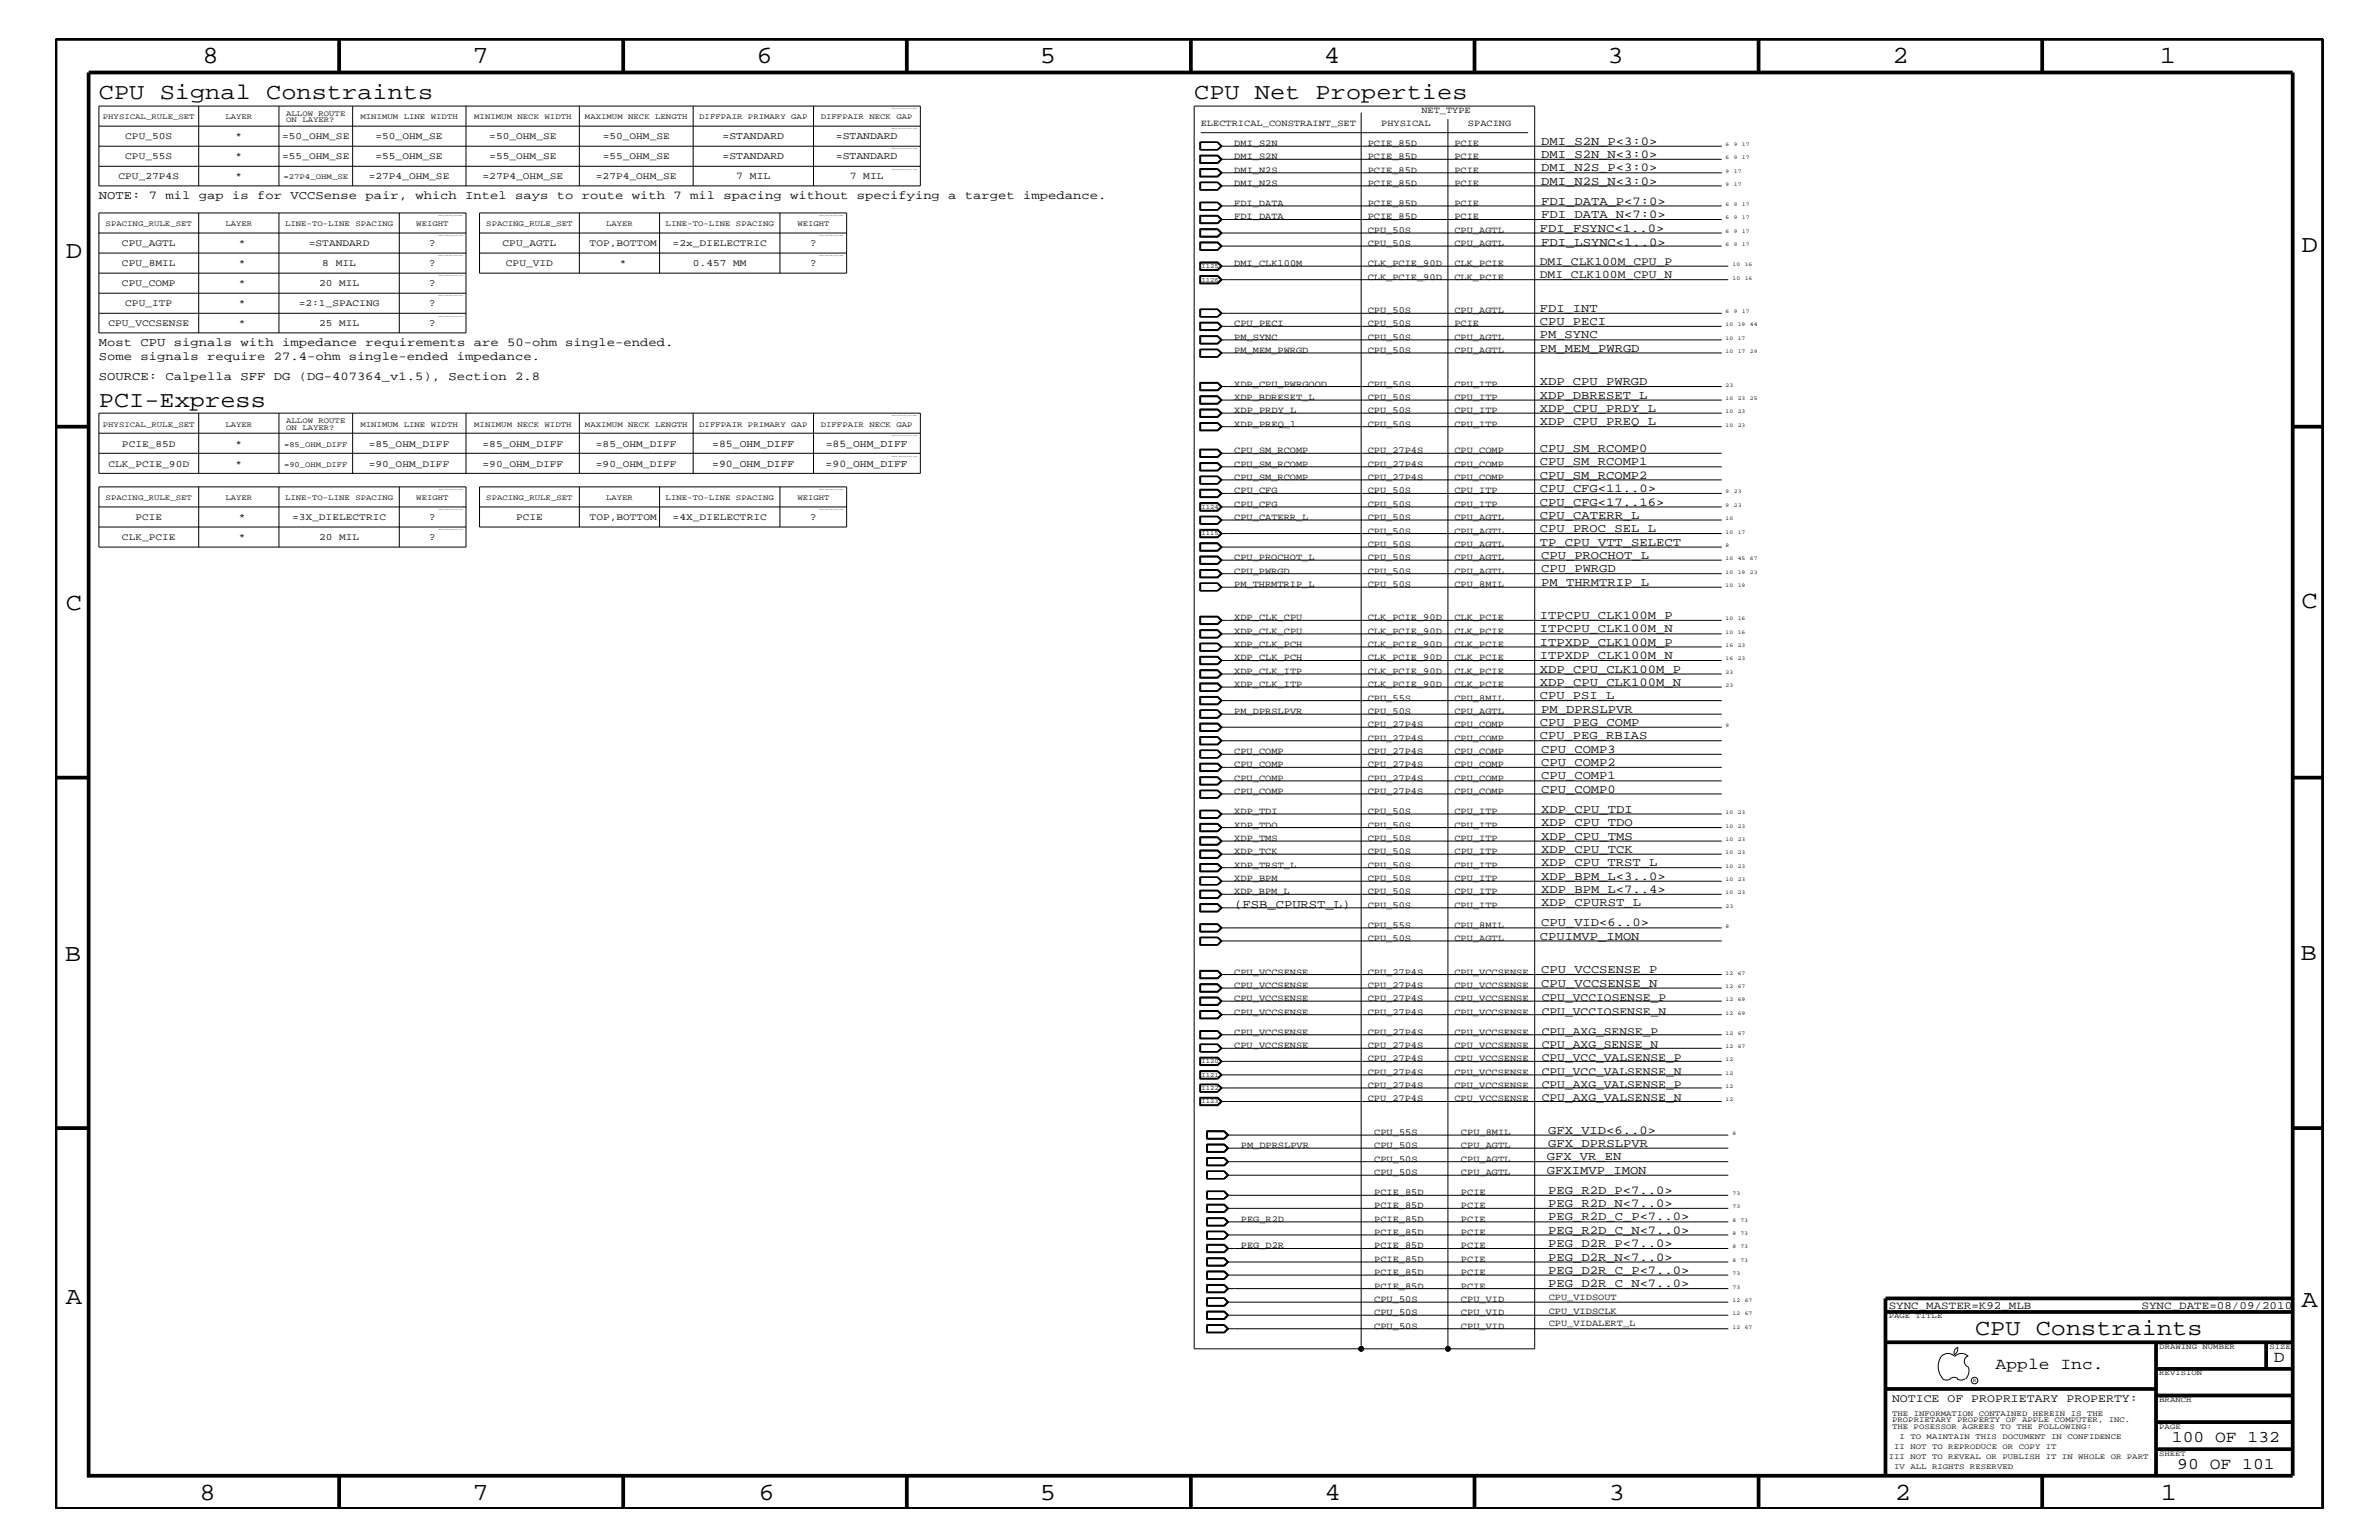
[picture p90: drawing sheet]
<svg xmlns="http://www.w3.org/2000/svg" width="432mm" height="279mm" viewBox="0 0 432 279" stroke-linecap="round" stroke-linejoin="round" font-family="sans-serif">
<defs><g id="words">
<g font-size="4.5">
<text x="36.7" y="11.5">8</text>
<text x="85.8" y="11.5">7</text>
<text x="137.3" y="11.5">6</text>
<text x="188.7" y="11.5">5</text>
<text x="240.3" y="11.5">4</text>
<text x="291.8" y="11.5">3</text>
<text x="343.5" y="11.5">2</text>
<text x="392" y="11.5">1</text>
<text x="11.9" y="46.8">D</text>
<text x="417.8" y="45.7">D</text>
<text x="11.9" y="110.6">C</text>
<text x="417.7" y="110.3">C</text>
<text x="11.8" y="174.3">B</text>
<text x="417.6" y="174.2">B</text>
<text x="11.9" y="236.7">A</text>
<text x="417.7" y="237.1">A</text>
<text x="36.2" y="272.1">8</text>
<text x="85.8" y="272.1">7</text>
<text x="137.7" y="272.1">6</text>
<text x="188.7" y="272.1">5</text>
<text x="240.4" y="272.1">4</text>
<text x="292" y="272.1">3</text>
<text x="343.9" y="272.1">2</text>
<text x="392.2" y="272.1">1</text>
</g>
<g font-size="4.1">
<text x="17.9" y="18">CPU Signal Constraints</text>
<text x="216.7" y="18">CPU Net Properties</text>
<text x="17.9" y="73.8">PCI-Express</text>
<text x="358.5" y="242.3">CPU Constraints</text>
</g>
<g font-size="3">
<text x="362.2" y="248.4">Apple Inc.</text>
<text x="412.7" y="247.1">D</text>
<text x="394.2" y="261.6">100 OF 132</text>
<text x="395.2" y="266.6">90 OF 101</text>
</g>
<g font-size="2.2">
<text x="279.7" y="28.6">DMI_S2N_N&lt;3:0&gt;</text>
<text x="279.7" y="26.3">DMI_S2N_P&lt;3:0&gt;</text>
<text x="279.7" y="33.6">DMI_N2S_N&lt;3:0&gt;</text>
<text x="279.7" y="31.1">DMI_N2S_P&lt;3:0&gt;</text>
<text x="17.9" y="36.2">NOTE: 7 mil gap is for VCCSense pair, which Intel says to route with 7 mil spacing without specifying a target impedance.</text>
<text x="279.7" y="37.2">FDI_DATA_P&lt;7:0&gt;</text>
<text x="279.7" y="39.6">FDI_DATA_N&lt;7:0&gt;</text>
<text x="279.5" y="42">FDI_FSYNC&lt;1..0&gt;</text>
<text x="279.7" y="44.6">FDI_LSYNC&lt;1..0&gt;</text>
<text x="279.5" y="59">CPU_PECI</text>
<text x="279.5" y="56.6">FDI_INT</text>
<text x="17.9" y="65.3">Some signals require 27.4-ohm single-ended impedance.</text>
<text x="17.9" y="62.9">Most CPU signals with impedance requirements are 50-ohm single-ended.</text>
<text x="279.5" y="61.4">PM_SYNC</text>
<text x="279.5" y="63.9">PM_MEM_PWRGD</text>
<text x="17.9" y="68.9">SOURCE: Calpella SFF DG (DG-407364_v1.5), Section 2.8</text>
<text x="279.5" y="69.9">XDP_CPU_PWRGD</text>
<text x="279.5" y="72.3">XDP_DBRESET_L</text>
<text x="279.5" y="74.7">XDP_CPU_PRDY_L</text>
<text x="279.5" y="77.2">XDP_CPU_PREQ_L</text>
<text x="279.5" y="82">CPU_SM_RCOMP0</text>
<text x="279.5" y="86.9">CPU_SM_RCOMP2</text>
<text x="279.5" y="84.4">CPU_SM_RCOMP1</text>
<text x="279.5" y="89.3">CPU_CFG&lt;11..0&gt;</text>
<text x="279.5" y="94.2">CPU_CATERR_L</text>
<text x="279.5" y="91.7">CPU_CFG&lt;17..16&gt;</text>
<text x="279.5" y="99">TP_CPU_VTT_SELECT</text>
<text x="279.5" y="96.5">CPU_PROC_SEL_L</text>
<text x="279.7" y="101.4">CPU_PROCHOT_L</text>
<text x="279.7" y="106.3">PM_THRMTRIP_L</text>
<text x="279.7" y="103.8">CPU_PWRGD</text>
<text x="279.5" y="112.3">ITPCPU_CLK100M_P</text>
<text x="279.5" y="114.8">ITPCPU_CLK100M_N</text>
<text x="279.5" y="117.2">ITPXDP_CLK100M_P</text>
<text x="279.5" y="119.6">ITPXDP_CLK100M_N</text>
<text x="279.5" y="122">XDP_CPU_CLK100M_P</text>
<text x="279.5" y="124.4">XDP_CPU_CLK100M_N</text>
<text x="279.5" y="131.7">CPU_PEG_COMP</text>
<text x="279.5" y="126.9">CPU_PSI_L</text>
<text x="279.7" y="129.3">PM_DPRSLPVR</text>
<text x="279.5" y="134.1">CPU_PEG_RBIAS</text>
<text x="279.7" y="136.6">CPU_COMP3</text>
<text x="279.7" y="141.4">CPU_COMP1</text>
<text x="279.7" y="143.9">CPU_COMP0</text>
<text x="279.7" y="139">CPU_COMP2</text>
<text x="279.7" y="147.5">XDP_CPU_TDI</text>
<text x="279.7" y="149.9">XDP_CPU_TDO</text>
<text x="279.7" y="154.7">XDP_CPU_TCK</text>
<text x="279.7" y="152.3">XDP_CPU_TMS</text>
<text x="279.7" y="157.2">XDP_CPU_TRST_L</text>
<text x="279.7" y="159.6">XDP_BPM_L&lt;3..0&gt;</text>
<text x="279.7" y="162">XDP_BPM_L&lt;7..4&gt;</text>
<text x="224" y="164.7">(FSB_CPURST_L)</text>
<text x="279.7" y="164.5">XDP_CPURST_L</text>
<text x="279.5" y="170.5">CPUIMVP_IMON</text>
<text x="279.7" y="168.1">CPU_VID&lt;6..0&gt;</text>
<text x="279.7" y="179">CPU_VCCSENSE_N</text>
<text x="279.7" y="176.6">CPU_VCCSENSE_P</text>
<text x="281" y="208.1">GFX_DPRSLPVR</text>
<text x="281" y="205.7">GFX_VID&lt;6..0&gt;</text>
<text x="280.8" y="213">GFXIMVP_IMON</text>
<text x="280.8" y="210.5">GFX_VR_EN</text>
<text x="281" y="221.4">PEG_R2D_C_P&lt;7..0&gt;</text>
<text x="281" y="216.6">PEG_R2D_P&lt;7..0&gt;</text>
<text x="281" y="219">PEG_R2D_N&lt;7..0&gt;</text>
<text x="281" y="223.9">PEG_R2D_C_N&lt;7..0&gt;</text>
<text x="281" y="226.3">PEG_D2R_P&lt;7..0&gt;</text>
<text x="281" y="231.1">PEG_D2R_C_P&lt;7..0&gt;</text>
<text x="281" y="233.5">PEG_D2R_C_N&lt;7..0&gt;</text>
<text x="281" y="228.7">PEG_D2R_N&lt;7..0&gt;</text>
</g>
<g font-size="2.1">
<text x="279.5" y="50.5">DMI_CLK100M_CPU_N</text>
<text x="279.5" y="48">DMI_CLK100M_CPU_P</text>
<text x="279.8" y="181.6">CPU_VCCIOSENSE_P</text>
<text x="279.8" y="184.1">CPU_VCCIOSENSE_N</text>
<text x="279.8" y="187.7">CPU_AXG_SENSE_P</text>
<text x="279.8" y="190.2">CPU_AXG_SENSE_N</text>
<text x="279.8" y="197.4">CPU_AXG_VALSENSE_P</text>
<text x="279.8" y="195">CPU_VCC_VALSENSE_N</text>
<text x="279.8" y="192.6">CPU_VCC_VALSENSE_P</text>
<text x="279.8" y="199.8">CPU_AXG_VALSENSE_N</text>
<text x="343.4" y="254.4">NOTICE OF PROPRIETARY PROPERTY:</text>
</g>
<g font-size="2">
<text x="342.8" y="237.4">SYNC_MASTER=K92_MLB</text>
<text x="388.7" y="237.4">SYNC_DATE=08/09/2010</text>
</g>
<g font-size="1.9">
<text x="131.1" y="25.3">=STANDARD</text>
<text x="131.1" y="28.9">=STANDARD</text>
<text x="151.7" y="25.3">=STANDARD</text>
<text x="151.7" y="28.9">=STANDARD</text>
<text x="133.6" y="32.5">7 MIL</text>
<text x="154.2" y="32.5">7 MIL</text>
<text x="77.9" y="44.6">?</text>
<text x="147.1" y="44.6">?</text>
<text x="77.9" y="51.9">?</text>
<text x="77.9" y="48.3">?</text>
<text x="147.1" y="48.3">?</text>
<text x="77.9" y="55.6">?</text>
<text x="77.9" y="59.2">?</text>
<text x="129.3" y="81.1">=85_OHM_DIFF</text>
<text x="149.9" y="81.1">=85_OHM_DIFF</text>
<text x="129.3" y="84.7">=90_OHM_DIFF</text>
<text x="149.9" y="84.7">=90_OHM_DIFF</text>
<text x="77.9" y="94.3">?</text>
<text x="147.1" y="94.3">?</text>
<text x="77.9" y="98">?</text>
</g>
<g font-size="1.8">
<text x="22.7" y="25.3">CPU_50S</text>
<text x="22.7" y="28.9">CPU_55S</text>
<text x="42.8" y="25.3">*</text>
<text x="42.8" y="28.9">*</text>
<text x="51.2" y="25.3">=50_OHM_SE</text>
<text x="51.2" y="28.9">=55_OHM_SE</text>
<text x="68.2" y="25.3">=50_OHM_SE</text>
<text x="68.2" y="28.9">=55_OHM_SE</text>
<text x="88.8" y="25.3">=50_OHM_SE</text>
<text x="88.8" y="28.9">=55_OHM_SE</text>
<text x="109.4" y="25.3">=50_OHM_SE</text>
<text x="109.4" y="28.9">=55_OHM_SE</text>
<text x="21.5" y="32.5">CPU_27P4S</text>
<text x="42.8" y="32.5">*</text>
<text x="66.9" y="32.5">=27P4_OHM_SE</text>
<text x="87.6" y="32.5">=27P4_OHM_SE</text>
<text x="108.2" y="32.5">=27P4_OHM_SE</text>
<text x="22.1" y="44.6">CPU_AGTL</text>
<text x="43.3" y="44.6">*</text>
<text x="56" y="44.6">=STANDARD</text>
<text x="91.2" y="44.6">CPU_AGTL</text>
<text x="107" y="44.6">TOP,BOTTOM</text>
<text x="122.1" y="44.6">=2x_DIELECTRIC</text>
<text x="22.1" y="51.9">CPU_COMP</text>
<text x="22.1" y="48.3">CPU_8MIL</text>
<text x="43.3" y="51.9">*</text>
<text x="43.3" y="48.3">*</text>
<text x="57.9" y="51.9">20 MIL</text>
<text x="58.5" y="48.3">8 MIL</text>
<text x="91.8" y="48.3">CPU_VID</text>
<text x="112.5" y="48.3">*</text>
<text x="125.8" y="48.3">0.457 MM</text>
<text x="19.7" y="59.2">CPU_VCCSENSE</text>
<text x="22.7" y="55.6">CPU_ITP</text>
<text x="43.3" y="55.6">*</text>
<text x="43.3" y="59.2">*</text>
<text x="54.2" y="55.6">=2:1_SPACING</text>
<text x="57.9" y="59.2">25 MIL</text>
<text x="22.1" y="81.1">PCIE_85D</text>
<text x="42.8" y="81.1">*</text>
<text x="66.9" y="81.1">=85_OHM_DIFF</text>
<text x="87.6" y="81.1">=85_OHM_DIFF</text>
<text x="108.2" y="81.1">=85_OHM_DIFF</text>
<text x="19.7" y="84.7">CLK_PCIE_90D</text>
<text x="42.8" y="84.7">*</text>
<text x="66.9" y="84.7">=90_OHM_DIFF</text>
<text x="87.6" y="84.7">=90_OHM_DIFF</text>
<text x="108.2" y="84.7">=90_OHM_DIFF</text>
<text x="24.6" y="94.3">PCIE</text>
<text x="43.3" y="94.3">*</text>
<text x="53" y="94.3">=3X_DIELECTRIC</text>
<text x="93.7" y="94.3">PCIE</text>
<text x="107" y="94.3">TOP,BOTTOM</text>
<text x="122.1" y="94.3">=4X_DIELECTRIC</text>
<text x="22.1" y="98">CLK_PCIE</text>
<text x="43.3" y="98">*</text>
<text x="57.9" y="98">20 MIL</text>
</g>
<g font-size="1.7">
<text x="217.9" y="22.9">ELECTRICAL_CONSTRAINT_SET</text>
<text x="250.7" y="22.9">PHYSICAL</text>
<text x="258" y="20.4">NET_TYPE</text>
<text x="266.4" y="22.9">SPACING</text>
<text x="224" y="28.9">DMI_S2N</text>
<text x="224" y="26.5">DMI_S2N</text>
<text x="248.2" y="26.5">PCIE_85D</text>
<text x="248.2" y="28.9">PCIE_85D</text>
<text x="264" y="26.5">PCIE</text>
<text x="264" y="28.9">PCIE</text>
<text x="224" y="33.7">DMI_N2S</text>
<text x="224" y="31.4">DMI_N2S</text>
<text x="248.2" y="33.7">PCIE_85D</text>
<text x="248.2" y="31.4">PCIE_85D</text>
<text x="264" y="33.7">PCIE</text>
<text x="264" y="31.4">PCIE</text>
<text x="224" y="37.4">FDI_DATA</text>
<text x="224" y="39.8">FDI_DATA</text>
<text x="248.2" y="37.4">PCIE_85D</text>
<text x="248.2" y="39.8">PCIE_85D</text>
<text x="264" y="37.4">PCIE</text>
<text x="264" y="39.8">PCIE</text>
<text x="248.2" y="44.6">CPU_50S</text>
<text x="248.2" y="42.3">CPU_50S</text>
<text x="264" y="44.6">CPU_AGTL</text>
<text x="264" y="42.3">CPU_AGTL</text>
<text x="224" y="48.3">DMI_CLK100M</text>
<text x="248.2" y="50.7">CLK_PCIE_90D</text>
<text x="248.2" y="48.3">CLK_PCIE_90D</text>
<text x="264" y="50.7">CLK_PCIE</text>
<text x="264" y="48.3">CLK_PCIE</text>
<text x="224" y="59.2">CPU_PECI</text>
<text x="248.2" y="59.2">CPU_50S</text>
<text x="248.2" y="56.8">CPU_50S</text>
<text x="264" y="59.2">PCIE</text>
<text x="264" y="56.8">CPU_AGTL</text>
<text x="224" y="61.7">PM_SYNC</text>
<text x="224" y="64">PM_MEM_PWRGD</text>
<text x="248.2" y="64">CPU_50S</text>
<text x="248.2" y="61.7">CPU_50S</text>
<text x="264" y="64">CPU_AGTL</text>
<text x="264" y="61.7">CPU_AGTL</text>
<text x="224" y="70.1">XDP_CPU_PWRGOOD</text>
<text x="248.2" y="70.1">CPU_50S</text>
<text x="264" y="70.1">CPU_ITP</text>
<text x="224" y="75">XDP_PRDY_L</text>
<text x="224" y="77.4">XDP_PREQ_l</text>
<text x="224" y="72.6">XDP_BDRESET_L</text>
<text x="248.2" y="77.4">CPU_50S</text>
<text x="248.2" y="75">CPU_50S</text>
<text x="248.2" y="72.6">CPU_50S</text>
<text x="264" y="75">CPU_ITP</text>
<text x="264" y="77.4">CPU_ITP</text>
<text x="264" y="72.6">CPU_ITP</text>
<text x="224" y="82.2">CPU_SM_RCOMP</text>
<text x="248.2" y="82.2">CPU_27P4S</text>
<text x="264" y="82.2">CPU_COMP</text>
<text x="224" y="87.1">CPU_SM_RCOMP</text>
<text x="224" y="84.7">CPU_SM_RCOMP</text>
<text x="224" y="89.5">CPU_CFG</text>
<text x="248.2" y="87.1">CPU_27P4S</text>
<text x="248.2" y="84.7">CPU_27P4S</text>
<text x="248.2" y="89.5">CPU_50S</text>
<text x="264" y="87.1">CPU_COMP</text>
<text x="264" y="84.7">CPU_COMP</text>
<text x="264" y="89.5">CPU_ITP</text>
<text x="224" y="94.3">CPU_CATERR_L</text>
<text x="224" y="92">CPU_CFG</text>
<text x="248.2" y="94.3">CPU_50S</text>
<text x="248.2" y="92">CPU_50S</text>
<text x="264" y="94.3">CPU_AGTL</text>
<text x="264" y="92">CPU_ITP</text>
<text x="224" y="101.6">CPU_PROCHOT_L</text>
<text x="248.2" y="101.6">CPU_50S</text>
<text x="248.2" y="99.3">CPU_50S</text>
<text x="248.2" y="96.8">CPU_50S</text>
<text x="264" y="101.6">CPU_AGTL</text>
<text x="264" y="99.3">CPU_AGTL</text>
<text x="264" y="96.8">CPU_AGTL</text>
<text x="224" y="104.1">CPU_PWRGD</text>
<text x="224" y="106.5">PM_THRMTRIP_L</text>
<text x="248.2" y="106.5">CPU_50S</text>
<text x="248.2" y="104.1">CPU_50S</text>
<text x="264" y="106.5">CPU_8MIL</text>
<text x="264" y="104.1">CPU_AGTL</text>
<text x="224" y="112.6">XDP_CLK_CPU</text>
<text x="248.2" y="112.6">CLK_PCIE_90D</text>
<text x="264" y="112.6">CLK_PCIE</text>
<text x="224" y="115">XDP_CLK_CPU</text>
<text x="224" y="117.4">XDP_CLK_PCH</text>
<text x="224" y="119.8">XDP_CLK_PCH</text>
<text x="248.2" y="115">CLK_PCIE_90D</text>
<text x="248.2" y="117.4">CLK_PCIE_90D</text>
<text x="248.2" y="119.8">CLK_PCIE_90D</text>
<text x="264" y="115">CLK_PCIE</text>
<text x="264" y="117.4">CLK_PCIE</text>
<text x="264" y="119.8">CLK_PCIE</text>
<text x="224" y="122.3">XDP_CLK_ITP</text>
<text x="224" y="124.7">XDP_CLK_ITP</text>
<text x="248.2" y="124.7">CLK_PCIE_90D</text>
<text x="248.2" y="122.3">CLK_PCIE_90D</text>
<text x="264" y="124.7">CLK_PCIE</text>
<text x="264" y="122.3">CLK_PCIE</text>
<text x="224" y="129.6">PM_DPRSLPVR</text>
<text x="248.2" y="131.9">CPU_27P4S</text>
<text x="248.2" y="127.1">CPU_55S</text>
<text x="248.2" y="129.6">CPU_50S</text>
<text x="264" y="127.1">CPU_8MIL</text>
<text x="264" y="129.6">CPU_AGTL</text>
<text x="264" y="131.9">CPU_COMP</text>
<text x="224" y="136.8">CPU_COMP</text>
<text x="248.2" y="134.4">CPU_27P4S</text>
<text x="248.2" y="136.8">CPU_27P4S</text>
<text x="264" y="134.4">CPU_COMP</text>
<text x="264" y="136.8">CPU_COMP</text>
<text x="224" y="141.7">CPU_COMP</text>
<text x="224" y="139.2">CPU_COMP</text>
<text x="248.2" y="141.7">CPU_27P4S</text>
<text x="248.2" y="139.2">CPU_27P4S</text>
<text x="264" y="141.7">CPU_COMP</text>
<text x="264" y="139.2">CPU_COMP</text>
<text x="224" y="147.7">XDP_TDI</text>
<text x="224" y="144">CPU_COMP</text>
<text x="248.2" y="144">CPU_27P4S</text>
<text x="248.2" y="147.7">CPU_50S</text>
<text x="264" y="144">CPU_COMP</text>
<text x="264" y="147.7">CPU_ITP</text>
<text x="224" y="150.1">XDP_TDO</text>
<text x="224" y="152.6">XDP_TMS</text>
<text x="224" y="155">XDP_TCK</text>
<text x="248.2" y="150.1">CPU_50S</text>
<text x="248.2" y="152.6">CPU_50S</text>
<text x="248.2" y="155">CPU_50S</text>
<text x="264" y="150.1">CPU_ITP</text>
<text x="264" y="152.6">CPU_ITP</text>
<text x="264" y="155">CPU_ITP</text>
<text x="224" y="157.4">XDP_TRST_L</text>
<text x="224" y="159.9">XDP_BPM</text>
<text x="248.2" y="159.9">CPU_50S</text>
<text x="248.2" y="157.4">CPU_50S</text>
<text x="264" y="159.9">CPU_ITP</text>
<text x="264" y="157.4">CPU_ITP</text>
<text x="224" y="162.2">XDP_BPM_L</text>
<text x="248.2" y="162.2">CPU_50S</text>
<text x="248.2" y="164.7">CPU_50S</text>
<text x="264" y="162.2">CPU_ITP</text>
<text x="264" y="164.7">CPU_ITP</text>
<text x="248.2" y="168.3">CPU_55S</text>
<text x="248.2" y="170.7">CPU_50S</text>
<text x="264" y="168.3">CPU_8MIL</text>
<text x="264" y="170.7">CPU_AGTL</text>
<text x="224" y="179.3">CPU_VCCSENSE</text>
<text x="224" y="176.8">CPU_VCCSENSE</text>
<text x="248.2" y="179.3">CPU_27P4S</text>
<text x="248.2" y="176.8">CPU_27P4S</text>
<text x="264" y="179.3">CPU_VCCSENSE</text>
<text x="264" y="176.8">CPU_VCCSENSE</text>
<text x="224" y="181.6">CPU_VCCSENSE</text>
<text x="224" y="184.1">CPU_VCCSENSE</text>
<text x="248.2" y="181.6">CPU_27P4S</text>
<text x="248.2" y="184.1">CPU_27P4S</text>
<text x="264" y="184.1">CPU_VCCSENSE</text>
<text x="264" y="181.6">CPU_VCCSENSE</text>
<text x="224" y="187.7">CPU_VCCSENSE</text>
<text x="224" y="190.2">CPU_VCCSENSE</text>
<text x="248.2" y="187.7">CPU_27P4S</text>
<text x="248.2" y="190.2">CPU_27P4S</text>
<text x="264" y="190.2">CPU_VCCSENSE</text>
<text x="264" y="187.7">CPU_VCCSENSE</text>
<text x="248.2" y="197.4">CPU_27P4S</text>
<text x="248.2" y="195">CPU_27P4S</text>
<text x="248.2" y="192.6">CPU_27P4S</text>
<text x="264" y="195">CPU_VCCSENSE</text>
<text x="264" y="197.4">CPU_VCCSENSE</text>
<text x="264" y="192.6">CPU_VCCSENSE</text>
<text x="248.2" y="199.8">CPU_27P4S</text>
<text x="264" y="199.8">CPU_VCCSENSE</text>
<text x="225.2" y="208.3">PM_DPRSLPVR</text>
<text x="249.4" y="208.3">CPU_50S</text>
<text x="249.4" y="205.9">CPU_55S</text>
<text x="265.2" y="208.3">CPU_AGTL</text>
<text x="265.2" y="205.9">CPU_8MIL</text>
<text x="249.4" y="210.8">CPU_50S</text>
<text x="249.4" y="213.2">CPU_50S</text>
<text x="265.2" y="210.8">CPU_AGTL</text>
<text x="265.2" y="213.2">CPU_AGTL</text>
<text x="225.2" y="221.7">PEG_R2D</text>
<text x="249.4" y="221.7">PCIE_85D</text>
<text x="249.4" y="216.9">PCIE_85D</text>
<text x="249.4" y="219.2">PCIE_85D</text>
<text x="265.2" y="216.9">PCIE</text>
<text x="265.2" y="219.2">PCIE</text>
<text x="265.2" y="221.7">PCIE</text>
<text x="225.2" y="226.5">PEG_D2R</text>
<text x="249.4" y="226.5">PCIE_85D</text>
<text x="249.4" y="224.1">PCIE_85D</text>
<text x="265.2" y="226.5">PCIE</text>
<text x="265.2" y="224.1">PCIE</text>
<text x="249.4" y="233.8">PCIE_85D</text>
<text x="249.4" y="229">PCIE_85D</text>
<text x="249.4" y="231.3">PCIE_85D</text>
<text x="265.2" y="229">PCIE</text>
<text x="265.2" y="231.3">PCIE</text>
<text x="265.2" y="233.8">PCIE</text>
<text x="249.4" y="238.6">CPU_50S</text>
<text x="249.4" y="236.2">CPU_50S</text>
<text x="265.2" y="236.2">CPU_VID</text>
<text x="265.2" y="238.6">CPU_VID</text>
<text x="281.1" y="235.9">CPU_VIDSOUT</text>
<text x="281.1" y="238.4">CPU_VIDSCLK</text>
<text x="249.4" y="241.1">CPU_50S</text>
<text x="265.2" y="241.1">CPU_VID</text>
<text x="281.1" y="240.7">CPU_VIDALERT_L</text>
</g>
<g font-size="1.4">
<text x="18.7" y="21.6">PHYSICAL_RULE_SET</text>
<text x="40.9" y="21.6">LAYER</text>
<text x="51.9" y="21">ALLOW ROUTE</text>
<text x="51.9" y="22.2">ON LAYER?</text>
<text x="65.4" y="21.6">MINIMUM LINE WIDTH</text>
<text x="86.1" y="21.6">MINIMUM NECK WIDTH</text>
<text x="106.2" y="21.6">MAXIMUM NECK LENGTH</text>
<text x="126.9" y="21.6">DIFFPAIR PRIMARY GAP</text>
<text x="149" y="21.6">DIFFPAIR NECK GAP</text>
<text x="51.4" y="32.5">=27P4_OHM_SE</text>
<text x="19.2" y="41">SPACING_RULE_SET</text>
<text x="40.9" y="41">LAYER</text>
<text x="51.7" y="41">LINE-TO-LINE SPACING</text>
<text x="75.6" y="41">WEIGHT</text>
<text x="88.3" y="41">SPACING_RULE_SET</text>
<text x="110" y="41">LAYER</text>
<text x="120.8" y="41">LINE-TO-LINE SPACING</text>
<text x="144.7" y="41">WEIGHT</text>
<text x="18.7" y="77.4">PHYSICAL_RULE_SET</text>
<text x="40.9" y="77.4">LAYER</text>
<text x="51.9" y="76.8">ALLOW ROUTE</text>
<text x="65.4" y="77.4">MINIMUM LINE WIDTH</text>
<text x="86.1" y="77.4">MINIMUM NECK WIDTH</text>
<text x="106.2" y="77.4">MAXIMUM NECK LENGTH</text>
<text x="126.9" y="77.4">DIFFPAIR PRIMARY GAP</text>
<text x="149" y="77.4">DIFFPAIR NECK GAP</text>
<text x="51.6" y="81.1">=85_OHM_DIFF</text>
<text x="51.9" y="78">ON LAYER?</text>
<text x="51.6" y="84.7">=90_OHM_DIFF</text>
<text x="19.2" y="90.7">SPACING_RULE_SET</text>
<text x="40.9" y="90.7">LAYER</text>
<text x="51.7" y="90.7">LINE-TO-LINE SPACING</text>
<text x="75.6" y="90.7">WEIGHT</text>
<text x="88.3" y="90.7">SPACING_RULE_SET</text>
<text x="110" y="90.7">LAYER</text>
<text x="120.8" y="90.7">LINE-TO-LINE SPACING</text>
<text x="144.7" y="90.7">WEIGHT</text>
<text x="342.8" y="239.2">PAGE TITLE</text>
<text x="391.9" y="244.7">DRAWING NUMBER</text>
<text x="411.9" y="244.7">SIZE</text>
<text x="391.9" y="249.5">REVISION</text>
<text x="343.4" y="256.8">THE INFORMATION CONTAINED HEREIN IS THE</text>
<text x="391.9" y="254.4">BRANCH</text>
<text x="343.4" y="259.3">THE POSESSOR AGREES TO THE FOLLOWING:</text>
<text x="343.4" y="258">PROPRIETARY PROPERTY OF APPLE COMPUTER, INC.</text>
<text x="343.8" y="262.9">II NOT TO REPRODUCE OR COPY IT</text>
<text x="344.8" y="261.1">I TO MAINTAIN THIS DOCUMENT IN CONFIDENCE</text>
<text x="391.9" y="259.3">PAGE</text>
<text x="342.8" y="264.7">III NOT TO REVEAL OR PUBLISH IT IN WHOLE OR PART</text>
<text x="343.8" y="266.6">IV ALL RIGHTS RESERVED</text>
<text x="391.9" y="264.1">SHEET</text>
</g>
<g font-size="1.2">
<text x="218.1" y="48.7">I125</text>
<text x="218.1" y="51.1">I126</text>
<text x="218.1" y="92.3">I124</text>
<text x="218.1" y="97.1">I115</text>
<text x="218.1" y="192.9">I120</text>
<text x="218.1" y="195.4">I121</text>
<text x="218.1" y="197.8">I122</text>
<text x="218.1" y="200.2">I123</text>
</g>
<g font-size="1">
<text x="313.2" y="28.9">6</text>
<text x="313.2" y="26.5">6</text>
<text x="314.7" y="28.9">9</text>
<text x="314.7" y="26.5">9</text>
<text x="316.1" y="28.9">17</text>
<text x="316.1" y="26.5">17</text>
<text x="313.2" y="33.7">9</text>
<text x="313.2" y="31.4">9</text>
<text x="314.7" y="33.7">17</text>
<text x="314.7" y="31.4">17</text>
<text x="313.2" y="37.4">6</text>
<text x="313.2" y="39.8">6</text>
<text x="314.7" y="37.4">9</text>
<text x="314.7" y="39.8">9</text>
<text x="316.1" y="37.4">17</text>
<text x="316.1" y="39.8">17</text>
<text x="313.2" y="44.6">6</text>
<text x="313.2" y="42.3">6</text>
<text x="314.7" y="44.6">9</text>
<text x="314.7" y="42.3">9</text>
<text x="316.1" y="44.6">17</text>
<text x="316.1" y="42.3">17</text>
<text x="314.5" y="48.3">10</text>
<text x="314.5" y="50.7">10</text>
<text x="316.7" y="50.7">16</text>
<text x="316.7" y="48.3">16</text>
<text x="313.2" y="56.8">6</text>
<text x="313.2" y="59.2">10</text>
<text x="314.7" y="56.8">9</text>
<text x="315.4" y="59.2">19</text>
<text x="316.1" y="56.8">17</text>
<text x="317.6" y="59.2">44</text>
<text x="313.2" y="64">10</text>
<text x="313.2" y="61.7">10</text>
<text x="315.4" y="64">17</text>
<text x="315.4" y="61.7">17</text>
<text x="317.6" y="64">29</text>
<text x="313.2" y="70.1">23</text>
<text x="313.2" y="75">10</text>
<text x="313.2" y="77.4">10</text>
<text x="313.2" y="72.6">10</text>
<text x="315.4" y="75">23</text>
<text x="315.4" y="77.4">23</text>
<text x="315.4" y="72.6">23</text>
<text x="317.6" y="72.6">25</text>
<text x="313.2" y="89.5">9</text>
<text x="314.7" y="89.5">23</text>
<text x="313.2" y="92">9</text>
<text x="313.2" y="94.3">10</text>
<text x="314.7" y="92">23</text>
<text x="313.2" y="96.8">10</text>
<text x="313.2" y="99.3">8</text>
<text x="313.2" y="101.6">10</text>
<text x="315.4" y="96.8">17</text>
<text x="315.4" y="101.6">45</text>
<text x="317.6" y="101.6">67</text>
<text x="313.2" y="106.5">10</text>
<text x="313.2" y="104.1">10</text>
<text x="315.4" y="106.5">19</text>
<text x="315.4" y="104.1">19</text>
<text x="317.6" y="104.1">23</text>
<text x="313.2" y="112.6">10</text>
<text x="315.4" y="112.6">16</text>
<text x="313.2" y="115">10</text>
<text x="313.2" y="117.4">16</text>
<text x="313.2" y="119.8">16</text>
<text x="315.4" y="115">16</text>
<text x="315.4" y="117.4">23</text>
<text x="315.4" y="119.8">23</text>
<text x="313.2" y="122.3">23</text>
<text x="313.2" y="124.7">23</text>
<text x="313.2" y="131.9">9</text>
<text x="313.2" y="147.7">10</text>
<text x="315.4" y="147.7">23</text>
<text x="313.2" y="155">10</text>
<text x="313.2" y="152.6">10</text>
<text x="313.2" y="150.1">10</text>
<text x="315.4" y="155">23</text>
<text x="315.4" y="150.1">23</text>
<text x="315.4" y="152.6">23</text>
<text x="313.2" y="157.4">10</text>
<text x="313.2" y="159.9">10</text>
<text x="315.4" y="157.4">23</text>
<text x="315.4" y="159.9">23</text>
<text x="313.2" y="162.2">10</text>
<text x="313.2" y="164.7">23</text>
<text x="315.4" y="162.2">23</text>
<text x="313.2" y="168.3">8</text>
<text x="313.2" y="179.3">12</text>
<text x="313.2" y="176.8">12</text>
<text x="315.4" y="179.3">67</text>
<text x="315.4" y="176.8">67</text>
<text x="313.2" y="181.6">12</text>
<text x="313.2" y="184.1">12</text>
<text x="315.4" y="181.6">69</text>
<text x="315.4" y="184.1">69</text>
<text x="313.2" y="187.7">12</text>
<text x="313.2" y="190.2">12</text>
<text x="315.4" y="187.7">67</text>
<text x="315.4" y="190.2">67</text>
<text x="313.2" y="195">12</text>
<text x="313.2" y="192.6">12</text>
<text x="313.2" y="197.4">12</text>
<text x="313.2" y="199.8">12</text>
<text x="314.5" y="205.9">8</text>
<text x="314.5" y="216.9">73</text>
<text x="314.5" y="219.2">73</text>
<text x="314.5" y="221.7">8</text>
<text x="315.9" y="221.7">73</text>
<text x="314.5" y="226.5">8</text>
<text x="314.5" y="224.1">8</text>
<text x="315.9" y="226.5">73</text>
<text x="315.9" y="224.1">73</text>
<text x="314.5" y="231.3">73</text>
<text x="314.5" y="233.8">73</text>
<text x="314.5" y="229">8</text>
<text x="315.9" y="229">73</text>
<text x="314.5" y="236.2">12</text>
<text x="314.5" y="238.6">12</text>
<text x="316.7" y="236.2">67</text>
<text x="316.7" y="238.6">67</text>
<text x="314.5" y="241.1">12</text>
<text x="316.7" y="241.1">67</text>
<text x="358.1" y="250.7">R</text>
</g>
<g font-size=".3">
<text x="161.9" y="19.8">TABLE_PHYSICAL_RULE_HEAD</text>
<text x="161.9" y="23.5">TABLE_PHYSICAL_RULE_ITEM</text>
<text x="161.9" y="27.1">TABLE_PHYSICAL_RULE_ITEM</text>
<text x="161.9" y="30.8">TABLE_PHYSICAL_RULE_ITEM</text>
<text x="79.6" y="39.2">TABLE_SPACING_RULE_HEAD</text>
<text x="148.7" y="39.2">TABLE_SPACING_RULE_HEAD</text>
<text x="79.6" y="42.9">TABLE_SPACING_RULE_ITEM</text>
<text x="79.6" y="46.5">TABLE_SPACING_RULE_ITEM</text>
<text x="148.7" y="46.5">TABLE_SPACING_RULE_ITEM</text>
<text x="148.7" y="42.9">TABLE_SPACING_RULE_ITEM</text>
<text x="79.6" y="53.8">TABLE_SPACING_RULE_ITEM</text>
<text x="79.6" y="50.2">TABLE_SPACING_RULE_ITEM</text>
<text x="79.6" y="57.4">TABLE_SPACING_RULE_ITEM</text>
<text x="161.9" y="75.6">TABLE_PHYSICAL_RULE_HEAD</text>
<text x="161.9" y="82.8">TABLE_PHYSICAL_RULE_ITEM</text>
<text x="161.9" y="79.2">TABLE_PHYSICAL_RULE_ITEM</text>
<text x="79.6" y="88.9">TABLE_SPACING_RULE_HEAD</text>
<text x="148.7" y="88.9">TABLE_SPACING_RULE_HEAD</text>
<text x="79.6" y="92.6">TABLE_SPACING_RULE_ITEM</text>
<text x="148.7" y="92.6">TABLE_SPACING_RULE_ITEM</text>
<text x="79.6" y="96.2">TABLE_SPACING_RULE_ITEM</text>
</g>
</g></defs>
<g fill="none" stroke="#000" stroke-width=".18">
<path d="M17.9 19.2h149.1v14.5h-149.1zM36.1 19.2v14.5M50.6 19.2v14.5M64 19.2v14.5M84.6 19.2v14.5M105.2 19.2v14.5M125.8 19.2v14.5M147.7 19.2v14.5M17.9 26.5h149.1M17.9 22.9h149.1M17.9 30.2h149.1M36.1 38.6v21.8"/>
<path d="M50.6 38.6v21.8M72.5 38.6v21.8M105.2 38.6v11M119.7 38.6v11M141.6 38.6v11M217.8 25.8h3.3l.7 .7-.7 .7h-3.3zM217.8 28.1h3.3l.7 .8-.7 .8h-3.3zM217.8 30.6h3.3l.7 .8-.7 .7h-3.3zM217.8 33h3.3l.7 .7-.7 .8h-3.3zM217.8 36.7h3.3l.7 .7-.7 .7h-3.3zM217.8 39.1h3.3l.7 .7-.7 .8h-3.3zM217.8 25.8v1.4"/>
<path d="M217.8 33v1.5M217.8 36.7v1.4M217.8 27.1h3.2M217.8 34.4h3.2M217.8 38h3.2M217.8 25.9h3.2M217.8 33.1h3.2M217.8 36.8h3.2M217.9 24.1h59.5M217.9 25.9v1.2M217.9 28.3h3.1l.6 .6-.6 .6h-3.1zM217.9 30.8h3.1l.6 .6-.6 .5h-3.1z"/>
<path d="M217.9 33.1v1.3M217.9 36.8v1.2M217.9 39.2h3.1l.6 .6-.6 .6h-3.1zM221 25.8l.7 .7-.7 .7M221 28.2l.7 .7-.7 .8M221 30.7l.7 .7-.7 .6M221 33l.7 .7-.7 .8M221 36.7l.7 .7-.7 .7M221 39.1l.7 .7-.7 .7M221 25.9l.7 .6-.7 .6M221 28.2l.7 .7-.7 .7h-3.2M221 33.1l.7 .6-.7 .7"/>
<path d="M221 36.8l.7 .6-.7 .6M221 25.9l.6 .6M221 33.1l.6 .6M221 36.8l.6 .6M221 28.2h-3.2v1.5M221 30.7h-3.2v1.3h3.2M221 39.1h-3.2v1.4h3.2M221.6 26.5h90.9M221.6 28.9h90.9M221.6 31.4h90.9M221.6 33.7h90.9M221.6 37.4h90.9"/>
<path d="M221.6 39.8h90.9M221.6 26.5l-.6 .6M221.6 33.7l-.6 .7M221.6 37.4l-.6 .6M247.1 20.4v224.3h15.7M262.8 21.6v223.1h15.8v-225.5h-61.9v225.5h30.4M17.9 42.3v18.1h66.7v-21.8h-66.7v3.7h66.7M17.9 56.8h66.7M17.9 45.9h66.7M17.9 49.6h66.7M17.9 53.2h66.7M87 45.9h66.7"/>
<path d="M87 42.3v7.3h66.7v-11h-66.7v3.7h66.7M217.8 41.5h3.3l.7 .8-.7 .7h-3.3zM217.8 43.9h3.3l.7 .7-.7 .8h-3.3zM217.8 47.5h3.3l.7 .8-.7 .8h-3.3zM217.8 50h3.3l.7 .7-.7 .8h-3.3zM217.8 56.1h3.3l.7 .7-.7 .7h-3.3zM217.8 58.4h3.3l.7 .8-.7 .8h-3.3zM217.8 45.4v-1.4h3.2l.7 .6-.7 .8M217.8 56.1v1.4M217.8 42.9h3.2M217.8 45.3h3.2M217.8 57.4h3.2"/>
<path d="M217.8 47.7h3.2M217.8 41.6h3.2l.7 .7-.7 .6M217.8 44.1h3.2M217.8 56.2h3.2M217.9 44.1v1.2M217.9 47.7v1.2h3.1l.6-.6M217.9 50.2h3.1l.6 .5-.6 .6h-3.1zM217.9 56.2v1.2M217.9 58.6h3.1l.6 .6-.6 .6h-3.1zM221 41.5l.7 .8-.7 .7h-3.2v-1.5M221 50.1l.7 .6-.7 .7M221 56.1l.7 .7-.7 .7"/>
<path d="M221 58.5l.7 .7-.7 .7M221 47.7l.7 .6-.7 .7h-3.2M221 44.1l.7 .5-.7 .7M221 56.2l.7 .6-.7 .6M221 47.7l.6 .6M221 44.1l.6 .5M221 56.2l.6 .6M221 49.1l.7-.8-.7-.7h-3.2v1.5M221 50.1h-3.2v1.3h3.2M221 58.5h-3.2v1.4h3.2M221.6 48.3h92.1M221.6 50.7h92.1"/>
<path d="M221.6 42.3h90.9M221.6 44.6h90.9M221.6 56.8h90.9M221.6 59.2h90.9M221.6 42.3l-.6-.6h-3.1v1.2M221.6 42.3l-.6 .6M221.6 44.6l-.6 .7M221.6 56.8l-.6 .6M17.9 75h149.1v10.9h-149.1zM17.9 78.6h149.1M36.1 75v10.9M50.6 75v10.9"/>
<path d="M64 75v10.9M84.6 75v10.9M105.2 75v10.9M125.8 75v10.9M147.7 75v10.9M217.8 60.9h3.3l.7 .8-.7 .7h-3.3zM217.8 63.4h3.3l.7 .6-.7 .8h-3.3zM217.8 69.4h3.3l.7 .7-.7 .8h-3.3zM217.8 71.8h3.3l.7 .8-.7 .7h-3.3zM217.8 74.2h3.3l.7 .8-.7 .7h-3.3zM217.8 76.7h3.3l.7 .7-.7 .8h-3.3zM217.8 63.4v1.4"/>
<path d="M217.8 71.8v1.5h3.2l.7-.7-.7-.8M217.8 73.2h3.2M217.8 64.7h3.2M217.8 71.9h3.2l.7 .7-.7 .6M217.8 63.4h3.2M217.8 74.4h3.2M217.9 61.1h3.1l.6 .6-.6 .6h-3.1zM217.9 63.4v1.3M217.9 69.5h3.1l.6 .6-.6 .6h-3.1zM217.9 74.4v1.2h3.1l.6-.6M217.9 76.8h3.1l.6 .6-.6 .6h-3.1zM221 69.5l.7 .6-.7 .7"/>
<path d="M221 63.4l.7 .6-.7 .8M221 61l.7 .7-.7 .6M221 76.7l.7 .7-.7 .7M221 63.4l.7 .6-.7 .7M221 74.4l.7 .6-.7 .6h-3.2M221 63.4l.6 .6M221 74.4l.6 .6M221 61h-3.2v1.3h3.2M221 69.5h-3.2v1.3h3.2M221 75.7l.7-.7-.7-.7h-3.2v1.4M221 76.7h-3.2v1.4h3.2M221.6 70.1h90.9"/>
<path d="M221.6 72.6h90.9M221.6 64h90.9M221.6 61.7h90.9M221.6 75h90.9M221.6 77.4h90.9M221.6 72.6l-.6-.6h-3.1v1.2M221.6 72.6l-.6 .6M221.6 64l-.6 .7M17.9 95.6h66.7M17.9 82.2h149.1M36.1 88.3v11M50.6 88.3v11"/>
<path d="M72.5 88.3v11M84.6 92h-66.7v-3.7h66.7v11h-66.7v-7.3M105.2 88.3v7.3M119.7 88.3v7.3M141.6 88.3v7.3M153.7 92h-66.7v-3.7h66.7v7.3h-66.7v-3.6M217.8 81.5h3.3l.7 .7-.7 .8h-3.3zM217.8 83.9h3.3l.7 .8-.7 .8h-3.3zM217.8 86.4h3.3l.7 .7-.7 .7h-3.3zM217.8 88.8h3.3l.7 .7-.7 .8h-3.3zM217.8 91.2h3.3l.7 .8-.7 .7h-3.3zM217.8 93.7h3.3l.7 .6-.7 .8h-3.3z"/>
<path d="M217.8 96h3.3l.7 .8-.7 .8h-3.3zM217.8 98.5h3.3l.7 .8-.7 .7h-3.3zM217.8 86.4v1.4M217.8 91.2v1.5h3.2M217.8 93.7v1.4M217.8 98.5v1.4h3.2l.7-.6-.7-.8M217.8 87.7h3.2M217.8 95h3.2M217.8 99.9h3.2M217.8 91.3h3.2l.7 .7-.7 .7M217.8 86.5h3.2M217.8 93.8h3.2"/>
<path d="M217.8 98.6h3.2l.7 .7-.7 .6M217.9 81.6h3.1l.6 .6-.6 .6h-3.1zM217.9 84.1h3.1l.6 .6-.6 .6h-3.1zM217.9 86.5v1.2M217.9 88.9h3.1l.6 .6-.6 .6h-3.1zM217.9 91.4h3.1l.6 .6-.6 .6h-3.1zM217.9 93.8v1.2M217.9 96.2h3.1l.6 .6-.6 .6h-3.1zM221 96.1l.7 .7-.7 .7M221 91.2l.7 .8-.7 .7M221 84l.7 .7-.7 .7M221 86.4l.7 .7-.7 .7"/>
<path d="M221 88.8l.7 .7-.7 .7M221 93.7l.7 .6-.7 .8M221 81.6l.7 .6-.7 .8M221 86.5l.7 .6-.7 .6M221 93.8l.7 .5-.7 .7M221 81.6l.7 .6-.7 .7h-3.2M221 86.5l.6 .6M221 93.8l.6 .5M221 81.6h-3.2v1.4M221 84h-3.2v1.4h3.2M221 88.8h-3.2v1.4h3.2M221 96.1h-3.2v1.4h3.2"/>
<path d="M221.6 96.8h90.9M221.6 92h90.9M221.6 84.7h90.9M221.6 87.1h90.9M221.6 89.5h90.9M221.6 94.3h90.9M221.6 99.3h90.9M221.6 82.2h90.9M221.6 99.3l-.6-.6h-3.1v1.2M221.6 87.1l-.6 .6M221.6 94.3l-.6 .7M221.6 99.3l-.6 .6"/>
<path d="M217.8 100.9h3.3l.7 .7-.7 .8h-3.3zM217.8 103.3h3.3l.7 .8-.7 .7h-3.3zM217.8 105.8h3.3l.7 .7-.7 .7h-3.3zM217.8 111.8h3.3l.7 .8-.7 .7h-3.3zM217.8 114.2h3.3l.7 .8-.7 .8h-3.3zM217.8 116.7h3.3l.7 .7-.7 .7h-3.3zM217.8 119.1h3.3l.7 .7-.7 .8h-3.3zM217.8 105.8v1.4M217.8 116.7v1.4M217.8 107.1h3.2M217.8 118.1h3.2M217.8 101h3.2"/>
<path d="M217.8 105.9h3.2M217.8 116.8h3.2M217.9 101v1.2h3.1l.6-.6M217.9 103.5h3.1l.6 .6-.6 .6h-3.1zM217.9 105.9v1.2M217.9 112h3.1l.6 .6-.6 .5h-3.1zM217.9 114.4h3.1l.6 .6-.6 .6h-3.1zM217.9 116.8v1.3M217.9 119.2h3.1l.6 .6-.6 .6h-3.1zM221 103.4l.7 .7-.7 .7M221 105.8l.7 .7-.7 .7M221 116.7l.7 .7-.7 .7"/>
<path d="M221 119.2l.7 .6-.7 .7M221 111.9l.7 .7-.7 .6M221 114.3l.7 .7-.7 .7M221 101l.7 .6-.7 .7h-3.2M221 105.9l.7 .6-.7 .6M221 116.8l.7 .6-.7 .7M221 101l.6 .6M221 105.9l.6 .6M221 116.8l.6 .6M221 102.4l.7-.8-.7-.6h-3.2v1.4M221 103.4h-3.2v1.4h3.2M221 111.9h-3.2v1.3h3.2"/>
<path d="M221 114.3h-3.2v1.4h3.2M221 119.2h-3.2v1.3h3.2M221.6 101.6h90.9M221.6 104.1h90.9M221.6 106.5h90.9M221.6 117.4h90.9M221.6 119.8h90.9M221.6 112.6h90.9M221.6 115h90.9M221.6 106.5l-.6 .6M221.6 117.4l-.6 .7M217.8 121.5h3.3l.7 .8-.7 .7h-3.3z"/>
<path d="M217.8 123.9h3.3l.7 .8-.7 .7h-3.3zM217.8 126.4h3.3l.7 .7-.7 .8h-3.3zM217.8 128.8h3.3l.7 .8-.7 .7h-3.3zM217.8 131.2h3.3l.7 .7-.7 .8h-3.3zM217.8 133.6h3.3l.7 .8-.7 .8h-3.3zM217.8 136.1h3.3l.7 .7-.7 .7h-3.3zM217.8 138.5h3.3l.7 .7-.7 .8h-3.3zM217.8 121.5v1.5h3.2l.7-.7-.7-.8M217.8 125.4v-1.4h3.2l.7 .7-.7 .7M217.8 132.7v-1.4h3.2l.7 .6-.7 .8M217.8 136.1v1.4M217.8 130.2h3.2"/>
<path d="M217.8 137.4h3.2M217.8 122.9h3.2M217.8 125.3h3.2M217.8 128.9h3.2M217.8 136.2h3.2M217.8 121.6h3.2l.7 .7-.7 .6M217.8 124.1h3.2M217.8 131.3h3.2M217.9 124.1v1.2M217.9 126.5h3.1l.6 .6-.6 .6h-3.1zM217.9 128.9v1.3M217.9 131.3v1.2h3.1l.6-.6"/>
<path d="M217.9 133.8h3.1l.6 .6-.6 .6h-3.1zM217.9 136.2v1.2M217.9 138.6h3.1l.6 .6-.6 .6h-3.1zM221 128.8l.7 .8-.7 .6h-3.2v-1.4M221 126.4l.7 .7-.7 .7M221 136.1l.7 .7-.7 .7M221 138.5l.7 .7-.7 .7M221 133.7l.7 .7-.7 .7M221 128.9l.7 .7-.7 .6M221 136.2l.7 .6-.7 .6M221 124.1l.7 .6-.7 .6M221 131.3l.7 .6-.7 .7h-3.2"/>
<path d="M221 128.9l.6 .7M221 136.2l.6 .6M221 124.1l.6 .6M221 131.3l.6 .6M221 126.4h-3.2v1.4h3.2M221 133.7h-3.2v1.4h3.2M221 138.5h-3.2v1.4h3.2M221.6 127.1h90.9M221.6 129.6h90.9M221.6 136.8h90.9M221.6 139.2h90.9M221.6 122.3h90.9"/>
<path d="M221.6 124.7h90.9M221.6 131.9h90.9M221.6 134.4h90.9M221.6 122.3l-.6-.6h-3.1v1.2M221.6 129.6l-.6 .6M221.6 136.8l-.6 .6M221.6 122.3l-.6 .6M221.6 124.7l-.6 .6M217.8 140.9h3.3l.7 .8-.7 .7h-3.3zM217.8 143.4h3.3l.7 .6-.7 .8h-3.3zM217.8 147h3.3l.7 .7-.7 .7h-3.3zM217.8 149.4h3.3l.7 .7-.7 .8h-3.3z"/>
<path d="M217.8 151.8h3.3l.7 .8-.7 .8h-3.3zM217.8 154.2h3.3l.7 .8-.7 .7h-3.3zM217.8 156.7h3.3l.7 .7-.7 .8h-3.3zM217.8 159.1h3.3l.7 .8-.7 .7h-3.3zM217.8 143.4v1.4M217.8 147v1.4M217.8 151.8v1.5h3.2l.7-.7-.7-.8M217.8 159.1v1.5M217.8 144.7h3.2M217.8 153.2h3.2M217.8 148.4h3.2M217.8 143.5h3.2"/>
<path d="M217.8 159.2h3.2M217.8 154.4h3.2M217.8 151.9h3.2l.7 .7-.7 .6M217.8 147.1h3.2M217.9 141.1h3.1l.6 .6-.6 .6h-3.1zM217.9 143.5v1.2M217.9 147.1v1.3M217.9 149.5h3.1l.6 .6-.6 .6h-3.1zM217.9 154.4v1.2h3.1l.6-.6M217.9 156.8h3.1l.6 .6-.6 .6h-3.1zM217.9 159.2v1.3M221 141l.7 .7-.7 .7"/>
<path d="M221 143.4l.7 .6-.7 .8M221 159.1l.7 .8-.7 .7M221 156.7l.7 .7-.7 .7M221 149.5l.7 .6-.7 .7M221 147l.7 .7-.7 .7M221 143.5l.7 .5-.7 .7M221 159.2l.7 .7-.7 .6M221 154.4l.7 .6-.7 .6h-3.2M221 147.1l.7 .6-.7 .7M221 143.5l.6 .5M221 159.2l.6 .7M221 154.4l.6 .6"/>
<path d="M221 147.1l.6 .6M221 141h-3.2v1.4h3.2M221 149.5h-3.2v1.3h3.2M221 155.7l.7-.7-.7-.7h-3.2v1.4M221 156.7h-3.2v1.4h3.2M221.6 141.7h90.9M221.6 144h90.9M221.6 159.9h90.9M221.6 157.4h90.9M221.6 155h90.9M221.6 152.6h90.9M221.6 150.1h90.9"/>
<path d="M221.6 147.7h90.9M221.6 152.6l-.6-.6h-3.1v1.2M221.6 144l-.6 .7M221.6 159.9l-.6 .6M221.6 152.6l-.6 .6M221.6 147.7l-.6 .7M217.8 161.5h3.3l.7 .7-.7 .8h-3.3zM217.8 163.9h3.3l.7 .8-.7 .8h-3.3zM217.8 167.6h3.3l.7 .7-.7 .8h-3.3zM217.8 170h3.3l.7 .7-.7 .8h-3.3zM217.8 176.1h3.3l.7 .7-.7 .8h-3.3zM217.8 178.5h3.3l.7 .8-.7 .7h-3.3z"/>
<path d="M217.8 170v1.5M217.8 178.5v1.4h3.2l.7-.6-.7-.8M217.8 171.4h3.2M217.8 160.5h3.2M217.8 179.9h3.2M217.8 170.1h3.2M217.8 178.6h3.2l.7 .7-.7 .6M217.9 161.7h3.1l.6 .5-.6 .6h-3.1zM217.9 164.1h3.1l.6 .6-.6 .6h-3.1zM217.9 167.8h3.1l.6 .5-.6 .6h-3.1zM217.9 170.1v1.3M217.9 176.2h3.1l.6 .6-.6 .6h-3.1z"/>
<path d="M221 170l.7 .7-.7 .8M221 164l.7 .7-.7 .7M221 167.7l.7 .6-.7 .7M221 176.1l.7 .7-.7 .7M221 161.6l.7 .6-.7 .8M221 170.1l.7 .6-.7 .7M221 161.6l.7 .6-.7 .7h-3.2M221 170.1l.6 .6M221 161.6h-3.2v1.4M221 164h-3.2v1.4h3.2M221 167.7h-3.2v1.3h3.2M221 176.1h-3.2v1.4h3.2"/>
<path d="M221.6 170.7h90.9M221.6 164.7h90.9M221.6 168.3h90.9M221.6 176.8h90.9M221.6 179.3h90.9M221.6 162.2h90.9M221.6 179.3l-.6-.6h-3.1v1.2M221.6 170.7l-.6 .7M221.6 179.3l-.6 .6M217.8 183.3h3.3l.7 .8-.7 .8h-3.3zM217.8 187h3.3l.7 .7-.7 .8h-3.3zM217.8 189.4h3.3l.7 .8-.7 .7h-3.3z"/>
<path d="M217.8 191.8h3.3l.7 .8-.7 .7h-3.3zM217.8 194.3h3.3l.7 .7-.7 .8h-3.3zM217.8 196.7h3.3l.7 .7-.7 .7h-3.3zM217.8 199.1h3.3l.7 .7-.7 .8h-3.3zM217.8 180.9h3.3l.7 .7-.7 .8h-3.3zM217.8 189.4v1.5M217.8 196.7v1.4M217.8 198.1h3.2M217.8 190.8h3.2M217.8 181h3.2M217.8 196.8h3.2M217.8 189.5h3.2"/>
<path d="M217.9 181v1.2h3.1l.6-.6M217.9 183.5h3.1l.6 .6-.6 .6h-3.1zM217.9 187.1h3.1l.6 .6-.6 .6h-3.1zM217.9 189.5v1.3M217.9 192h3.1l.6 .6-.6 .6h-3.1zM217.9 194.4h3.1l.6 .6-.6 .6h-3.1zM217.9 196.8v1.3M217.9 199.2h3.1l.6 .6-.6 .6h-3.1zM221 183.4l.7 .7-.7 .7M221 191.9l.7 .7-.7 .6M221 194.3l.7 .7-.7 .7M221 196.7l.7 .7-.7 .7"/>
<path d="M221 199.2l.7 .6-.7 .7M221 187.1l.7 .6-.7 .7M221 189.4l.7 .8-.7 .7M221 181l.7 .6-.7 .7h-3.2M221 196.8l.7 .6-.7 .7M221 189.5l.7 .7-.7 .6M221 181l.6 .6M221 196.8l.6 .6M221 189.5l.6 .7M221 182.4l.7-.8-.7-.6h-3.2v1.4M221 183.4h-3.2v1.4h3.2M221 187.1h-3.2v1.3h3.2"/>
<path d="M221 191.9h-3.2v1.3h3.2M221 194.3h-3.2v1.4h3.2M221 199.2h-3.2v1.3h3.2M221.6 181.6h90.9M221.6 184.1h90.9M221.6 192.6h90.9M221.6 195h90.9M221.6 197.4h90.9M221.6 199.8h90.9M221.6 187.7h90.9M221.6 190.2h90.9M221.6 197.4l-.6 .7"/>
<path d="M221.6 190.2l-.6 .6M219 205.2h3.3l.7 .7-.7 .8h-3.3zM219 207.6h3.3l.6 .7-.7 .8M219 210.1h3.3l.6 .7-.7 .6h-3.2M219 218.6h3.3l.6 .6-.7 .7h-3.2M219 207.5h3.2l.8 .8-.8 .8h-3.2zM219 210h3.3l.7 .8-.7 .7h-3.3zM219 218.5h3.3l.7 .7-.7 .8h-3.3zM219.1 205.3h3.1l.6 .6M219.1 210.2h3.1l.6 .6M219.1 218.6h3.1l.6 .6M219.1 205.3h3.1l.6 .6-.6 .6h-3.1z"/>
<path d="M219.1 207.7h3.1l.6 .6-.6 .7h-3.1zM219.1 210.1v1.3M219.1 218.6v1.3M222.2 210.1l.6 .7-.6 .6M222.2 212.5l.6 .7-.6 .6M222.2 218.6l.6 .6-.6 .7M222.2 216.2l.6 .7-.6 .6M222.2 207.7l.6 .6M222.2 212.5l.6 .7M222.2 216.2l.6 .7M222.2 212.5h-3.1v1.3h3.1M222.2 216.2h-3.1v1.3h3.1"/>
<path d="M222.2 212.5h-3.2v1.4h3.3M222.2 216.1h-3.2v1.4h3.3M222.3 212.5l.7 .7-.8 .7M222.3 216.1l.7 .8-.8 .6M222.3 205.2l.6 .7-.7 .7h-3.2M222.3 212.5l.6 .7-.7 .7M222.3 216.1l.6 .8-.7 .6M222.8 205.9h90.9M222.8 208.3h90.9M222.8 210.8h90.9M222.8 213.2h90.9M222.8 219.2h90.9"/>
<path d="M222.8 216.9h90.9M222.8 205.9l-.6 .6M222.8 208.3l-.6 .6h-3.1M222.8 210.8l-.6 .6h-3.1M222.8 213.2l-.6 .6M222.8 219.2l-.6 .6h-3.1M222.8 216.9l-.6 .6M219 230.7h3.3l.6 .6-.7 .8M219 225.8h3.3l.6 .7-.7 .7h-3.2M219 221h3.3l.6 .7-.7 .7h-3.2M219 237.9h3.3l.6 .7-.7 .8M219 233.1h3.3l.6 .7-.7 .7h-3.2"/>
<path d="M219 220.9h3.3l.7 .8-.7 .7h-3.3zM219 225.7h3.3l.7 .8-.7 .8h-3.3zM219 228.2h3.2l.8 .8-.7 .7h-3.3zM219 230.6h3.2l.8 .7-.8 .8h-3.2zM219 233h3.3l.7 .8-.7 .8h-3.3zM219 235.5h3.2l.8 .7-.7 .8h-3.3zM219 237.9h3.2l.8 .7-.8 .8h-3.2zM219.1 228.4h3.1l.6 .6M219.1 225.9h3.1l.6 .6M219.1 221.1h3.1l.6 .6M219.1 233.2h3.1l.6 .6M219.1 221v1.4"/>
<path d="M219.1 225.8v1.4M219.1 228.3h3.1l.6 .7-.6 .6h-3.1zM219.1 233.1v1.4M219.1 238h3.1l.6 .6-.6 .7h-3.1zM222.2 230.7l.6 .6-.6 .7M222.2 225.8l.6 .7-.6 .7M222.2 223.5l.6 .6-.6 .6M222.2 221l.6 .7-.6 .7M222.2 235.6l.6 .6-.6 .6M222.2 233.1l.6 .7-.6 .7M222.2 230.7l.6 .6M222.2 223.5l.6 .6"/>
<path d="M222.2 235.6l.6 .6M222.2 238l.6 .6M222.2 223.5h-3.1v1.2h3.1M222.2 230.7h-3.1v1.3h3.1M222.2 235.6h-3.1v1.2h3.1M222.2 223.4h-3.2v1.4h3.3M222.3 223.4l.7 .7-.8 .7M222.3 228.2l.6 .8-.7 .6h-3.2M222.3 223.4l.6 .7-.7 .7M222.3 235.5l.6 .7-.7 .7h-3.2M222.8 231.3h90.9M222.8 229h90.9"/>
<path d="M222.8 226.5h90.9M222.8 224.1h90.9M222.8 221.7h90.9M222.8 236.2h90.9M222.8 238.6h90.9M222.8 233.8h90.9M222.8 231.3l-.6 .7M222.8 229l-.6 .6M222.8 226.5l-.6 .6h-3.1M222.8 224.1l-.6 .6M222.8 221.7l-.6 .6h-3.1M222.8 236.2l-.6 .6"/>
<path d="M222.8 238.6l-.6 .6h-3.1M222.8 233.8l-.6 .6h-3.1M219 240.4h3.3l.6 .7-.7 .7h-3.2M219 240.3h3.3l.7 .8-.7 .7h-3.3zM219.1 240.5h3.1l.6 .6M219.1 240.4v1.4M222.2 240.4l.6 .7-.6 .7M222.8 241.1h90.9M222.8 241.1l-.6 .6h-3.1M352.3 246.1a1.69 1.69 0 0 1 2.5 0 1.72 1.72 0 0 1 2.4 0M352.4 246a3.2 3.2 0 0 0 .4 4.3l.8 .1 .4-.2M354 250.2l.7-.3 .7 .3"/>
<path d="M355.2 250.2l.7 .2 .7-.2M355.3 244.4v.3a1.18 1.18 0 0 1-.6 1.1M355.4 244.4a.99 .99 0 0 0-.6 1.4M357.2 246a1.04 1.04 0 0 0-.7 1 1.04 1.04 0 0 0 .7 1M357.3 248l.1 .7a2.11 2.11 0 0 1-.6 1.5"/>
<circle cx="247.1" cy="244.7" r=".42"/>
<circle cx="262.8" cy="244.7" r=".42"/>
<circle cx="358.4" cy="250.5" r=".59"/>
</g>
<g fill="none" stroke="#000" stroke-width=".68" stroke-linecap="butt">
<path d="M10.1 7.1h411.5v266.7h-411.5zM16.1 13.2h400v254.5h-400zM61.6 7.1v6.1M113.1 7.1v6.1M164.6 7.1v6.1M216.2 7.1v6.1M267.6 7.1v6.1M319.2 7.1v6.1M370.7 7.1v6.1M10.1 77.4h6M416.1 77.4h5.5M10.1 141.1h6"/>
<path d="M416.1 141.1h5.5M10.1 204.7h6M416.1 204.7h5.5M342.2 238h73.9M416.1 235.6h-73.9v32.1M342.2 243.5h73.9M342.2 252h49.1M391.3 258h24.8M391.3 253.2h24.8M391.3 248.4h24.8M391.3 243.5v24.2M411.3 243.5v4.9"/>
<path d="M61.6 267.7v6.1M113.1 267.7v6.1M164.6 267.7v6.1M216.2 268v5.8M267.6 267.7v6.1M319.2 267.7v6.1M370.7 267.7v6.1M391.3 262.9h24.8"/>
</g>
<g fill="#000">
<circle cx="247.1" cy="244.7" r=".42"/>
<circle cx="262.8" cy="244.7" r=".42"/>
</g>
<use href="#words"/>
</svg>
